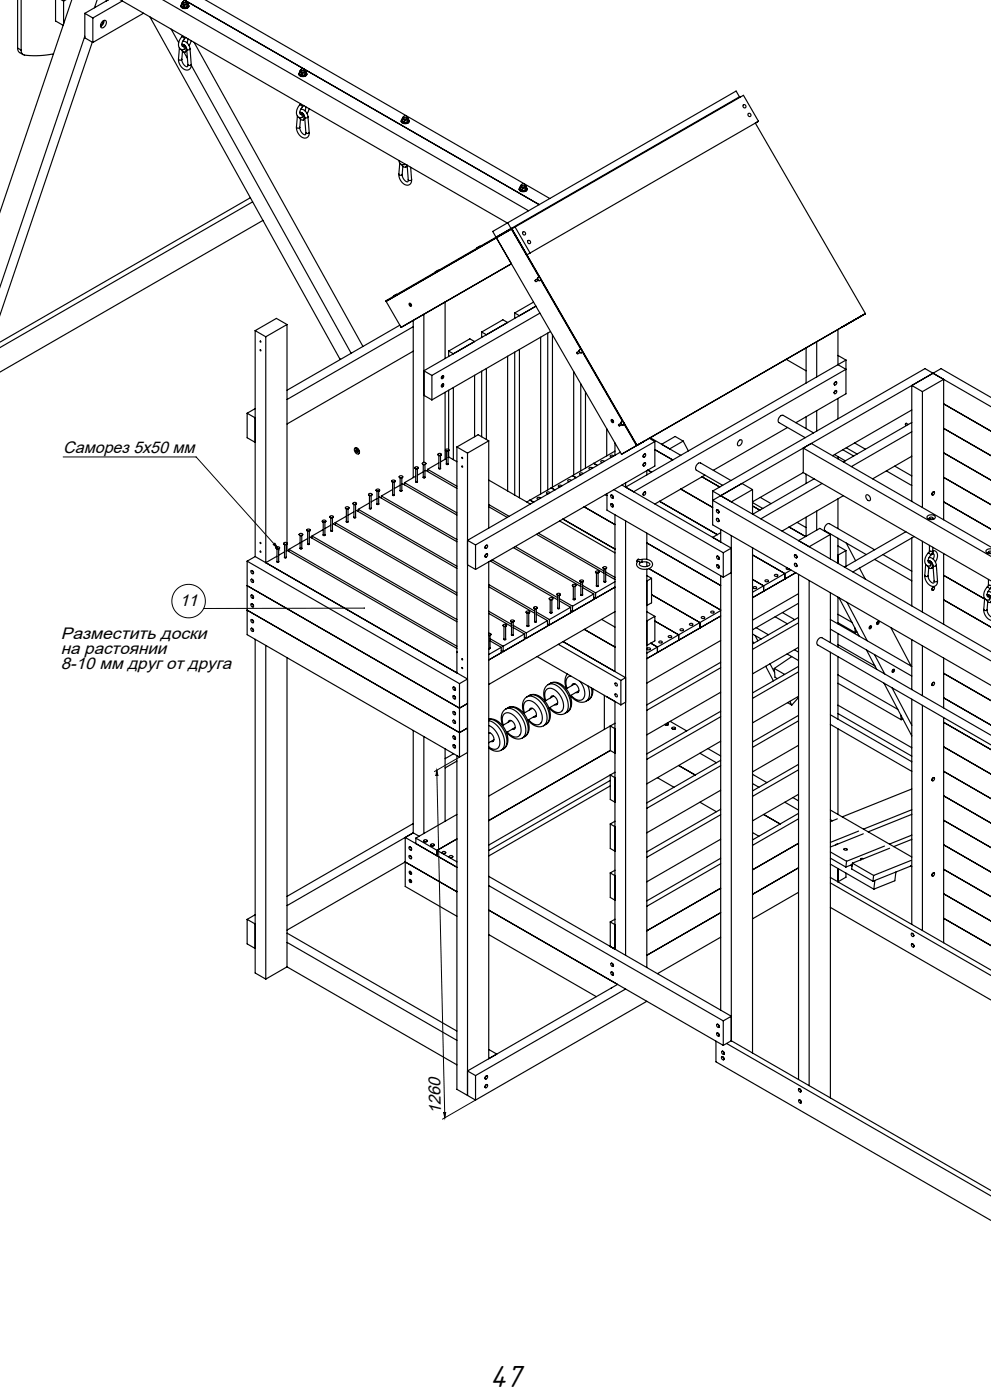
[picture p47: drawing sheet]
<svg xmlns="http://www.w3.org/2000/svg" width="297mm" height="420mm" viewBox="0 0 297 420" stroke-linecap="round" stroke-linejoin="round" font-family="sans-serif">
<defs><g id="words">
<text font-size="9.5" x="146.8" y="416.1">47</text>
<text font-size="5.1" x="132.2" y="334.2" transform="rotate(-91 132.2 334.2)">1260</text>
<g font-size="5">
<text x="19" y="136">Саморез 5х50 мм</text>
<text x="53.9" y="181.9">11</text>
<text x="18.2" y="191.8">Разместить доски</text>
<text x="18.2" y="196.3">на растоянии</text>
<text x="18.2" y="200.8">8-10 мм друг от друга</text>
</g>
</g></defs>
<g fill="none" stroke="#000" stroke-width=".35">
<path d="M5.3 -.1v14.5M6.3 -.1v15.1M16.7 -.1v6.4l2.2 1.3M18.4 -.1l.7 .4M19.7 0l-.6 .3M21.5 -.1l-21.5 63.8M29.1 0l-.8 2.3M32 0l-.2 .3M32.4 0l-7 4M36.1 0l115.9 66.9M48.8 0l109.6 63.2M55.2 0l106.4 61.4"/>
<path d="M61.5 0l103.3 59.6M5.3 14.4l.3 1.1 1.4 .9M5.3 14.4l1 .6M6.3 15a1.34 1.34 0 0 0 1.1 1.5 27.6 27.6 0 0 0 8.6-.3M19.1 .3v6.9M25.4 10.9l-25.4 75.3M25.4 4l2.4 1.4M25.4 4v7.4l2.4 1.3M27.7 12.7l-27.7 81.9M27.8 5.4v7.3M30.6 6.5a.71 .71 0 0 1 1.1-.3 .71 .71 0 0 1 .1 1.1l-.5 .7a.68 .68 0 0 1-1 .3 .68 .68 0 0 1-.1-1.1zM30.8 6.4l-.1 .7-.5 .3"/>
<path d="M31.2 6.1l-.2 1-.9 .8M36.7 .3l-8.9 5.1M43 4l-15.2 8.7M44.9 5.1l57.2 102.7M51.3 8.7l2.3 4.1M53.5 17.7a2.99 2.99 0 0 0 2.9 3.3 1.48 1.48 0 0 0 .9-1.7M53.5 17.7l.5 .4 .5-.3M53.8 14.4l-.3 3.3M54.2 1.7a1.27 1.27 0 0 0 1.2 .9 1.27 1.27 0 0 0 1.2-.9M54.2 14.8l.3 .4a.71 .71 0 0 0 1.1 .4 .71 .71 0 0 0 .1-1.2l-.5-.7-.7-.4a1.4 1.4 0 0 1 1.2 .8 1.4 1.4 0 0 1-.2 1.5M54.5 17.8a1.87 1.87 0 0 0 1.7 2.1l.1-.5M54.5 1.3a.64 .64 0 0 0-.2 .8 .64 .64 0 0 0 .8 .3h.6a.64 .64 0 0 0 .8-.3 .64 .64 0 0 0-.2-.8"/>
<path d="M54.5 1.1v.7l.7 .4M54.5 1.1l.3 .2M54.5 11l.5 .2 .3 .5M54.5 11a2.51 2.51 0 0 0-.3 3.8 .58 .58 0 0 0 1-.2 .58 .58 0 0 0-.6-.8v-.9l.7-1.2M54.6 .8l.2 .5M54.6 .8l-.1 .3M54.7 15.4l-.2 2.4M54.7 10.7l-.2 .3M54.7 .6h.2l-.3 .2zM54.8 12.4a2.42 2.42 0 0 1 2.2 2.3M54.8 1.3l.8 .1M54.8 1.3l.4 .2"/>
<path d="M54.9 .5v.5l.4 .2 .6-.2v-.5M54.9 13.3l.7 .5 .4 .9M55 .3l.5-.1a.35 .35 0 0 1 .4 .4 .35 .35 0 0 1-.6 .2l-.4-.2zM55.1 15.6l1.1 1.9M55.2 1.5v.7M55.6 1.4l-.4 .1M55.7 11.3l-.4 .4M55.9 .6h.1M55.9 15.1h.1M56 14.7l.3 4.7M56 .6l.2 .5M56 .6l.3 .3"/>
<path d="M56 15.1h-.1M56.1 2l-.9 .2M56.1 1.4h-.5M56.1 1.4v.6M56.2 1.1l-.6 .3M56.2 1.1l-.1 .3M56.3 .9l-.2 1.1M56.3 .9l-.1 .2M56.3 11.6l-.3 1.2M57 14.7l.3 4.6M57 14.7l-.6 .3-.4-.3M57.3 12.2l-.6 1.5"/>
<path d="M57.3 19.3l-.4 .3-.6-.2M57.3 19.6l47.9 86.4M58.2 12.7l50.6 91.2M88.8 38.1a2.99 2.99 0 0 0 3 3.3 1.48 1.48 0 0 0 .9-1.7M88.8 38.1l.5 .4 .5-.3M89.1 34.8l-.3 3.3M89.6 22.1a1.27 1.27 0 0 0 1.2 .9 1.27 1.27 0 0 0 1.2-.9M89.8 33.8a1.49 1.49 0 0 1 1 2.2l-.7-.1-.5-.7M89.8 33.7a1.4 1.4 0 0 1 1.3 .8 1.4 1.4 0 0 1-.2 1.5M89.8 38.2a1.87 1.87 0 0 0 1.8 2.1l.1-.5M89.9 21.7a.64 .64 0 0 0-.2 .8 .64 .64 0 0 0 .7 .3h.7a.64 .64 0 0 0 .8-.3 .64 .64 0 0 0-.3-.8M89.9 21.6v.6l.6 .4"/>
<path d="M89.9 21.6l.3 .1M89.9 31.4l.4 .2 .3 .5M89.9 31.4a2.51 2.51 0 0 0-.3 3.8 .58 .58 0 0 0 1-.2 .58 .58 0 0 0-.7-.8v-.9l.7-1.2M90 21.2l.2 .5M90 21.2l-.1 .4M90 35.8l-.2 2.4M90.1 31.1l-.2 .3M90.1 21h.2l-.3 .2zM90.1 32.8a2.42 2.42 0 0 1 2.2 2.3M90.2 21.7l.8 .1M90.2 21.7l.3 .2M90.3 20.9v.6l.4 .1 .5-.2 .1-.5"/>
<path d="M90.3 33.8l.6 .4 .4 1M90.3 20.7l.5-.1a.35 .35 0 0 1 .4 .5 .35 .35 0 0 1-.6 .1l-.3-.2zM90.5 21.9v.7M91 31.7h.1M91 31.6l-.4 .5M91 21.8l-.5 .1M91.3 21h.1M91.3 35.5h.1M91.3 35.2l.4 4.6M91.3 21l.2 .5M91.3 21l.3 .3M91.4 22.4l-.9 .2"/>
<path d="M91.4 21.8h-.4M91.4 21.8v.6M91.5 21.5l-.5 .3M91.5 21.5l-.1 .3M91.6 21.3l-.2 1.1M91.6 21.3l-.1 .2M91.7 32l-.3 1.2M92.3 35.1l.4 4.6M92.3 35.1l-.5 .3-.5-.2M92.6 32.6l-.6 1.5M92.7 39.7l-.5 .3-.5-.2M120.2 36.3a1.27 1.27 0 0 0 1.2 .8 1.27 1.27 0 0 0 1.2-.8"/>
<path d="M120.6 35.8a.64 .64 0 0 0-.3 .8 .64 .64 0 0 0 .8 .3h.7a.64 .64 0 0 0 .7-.3 .64 .64 0 0 0-.2-.8M120.6 35.7v.6l.6 .4M120.6 35.7l.3 .1M120.7 35.4l.2 .4M120.7 35.4l-.1 .3M120.8 35.2l.1-.1-.2 .3zM120.9 35.8l.8 .1M120.9 35.8l.3 .3M120.9 35l.1 .6 .4 .2 .5-.2v-.6M121 34.9l.5-.2a.35 .35 0 0 1 .4 .5 .35 .35 0 0 1-.6 .1l-.3-.2zM121.2 36.1v.6M121.7 35.9l-.5 .2"/>
<path d="M121.9 35.1l.1 .1M122 35.2l.2 .4M122 35.2l.3 .2M122.1 36.6l-.9 .1M122.1 35.9h-.4M122.1 35.9v.7M122.2 35.6l-.5 .3M122.2 35.6l-.1 .3M122.3 35.4l-.2 1.2M122.3 35.4l-.1 .2M221.6 29.1l-1-1.8-68.4 39.5M221.8 29.2l-.1-.2-68.4 39.5"/>
<path d="M227.3 36.4l-.9 .5 33 57.2M227.3 36.4l-4.5-7.8-68.4 39.5M227.3 36.4l-68.4 39.5M75 59.3l-75 43.4M119.5 52.2a2.99 2.99 0 0 0 3 3.3 1.48 1.48 0 0 0 .9-1.6M119.5 52.2l.5 .4 .5-.3M119.5 48.1a1.1 1.1 0 0 0 .6 1.1 1.1 1.1 0 0 0 1.2 0M119.8 48.9l-.3 3.3M120.3 49.3l.3 .4a.65 .65 0 0 0 .7 .5 .65 .65 0 0 0 .5-.7M120.5 52.3a1.87 1.87 0 0 0 1.8 2.2l.1-.6M120.7 49.9l-.2 2.4M122 49.5l-.4 .6"/>
<path d="M122 49.7l.4 4.2M123.1 50.2l.3 3.7M123.4 53.9l-.5 .3-.5-.3M155.6 56.7a1.27 1.27 0 0 0 1.2 .8 1.27 1.27 0 0 0 1.2-.8M155.9 56.2a.64 .64 0 0 0-.2 .8 .64 .64 0 0 0 .8 .3h.6a.64 .64 0 0 0 .8-.3 .64 .64 0 0 0-.2-.8M155.9 56.1v.6l.7 .4M155.9 56.1l.3 .1M156 55.8l.2 .4M156 55.8l-.1 .3M156.1 55.6l.2-.1-.3 .3zM156.2 56.2l.8 .1M156.2 56.2l.4 .3"/>
<path d="M156.3 55.4v.6l.4 .2 .6-.2v-.6M156.4 55.3l.5-.1a.35 .35 0 0 1 .4 .4 .35 .35 0 0 1-.6 .1l-.3-.1zM156.6 56.5v.6M157 56.3l-.4 .2M157.3 55.5l.1 .1M157.4 55.6l.2 .4M157.4 55.6l.3 .2M157.5 57l-.9 .1M157.5 56.3h-.5M157.5 56.3v.7M157.6 56l-.6 .3M157.6 56l-.1 .3"/>
<path d="M157.7 55.8l-.2 1.2M157.7 55.8l-.1 .2M75.7 60.6l-75.7 43.7M78.8 66.1l-78.8 45.5M143.9 73.9l-.9 .5M152.2 66.8l9.4 16.4M152.2 66.8l-4.5 2.6 1 1.8M153.3 68.5l-37.6 21.7 4.5 8M153.3 68.7l-37.6 21.7M153.3 68.5l8.5 14.8M153.3 68.7l-4.5 2.6 37.5 65M153.3 79.1l-33.1 19.1"/>
<path d="M153.4 68.6l37.5 65 68.5-39.5M154.4 68.1l-1.1 .6M154.4 68.1l4.5 7.8M158.9 75.9l-1 .6M76.5 99.2l3.2 1.8M76.5 99.2v67.8M86 97.4v65.5M86 97.4l-6.3 3.6M86 97.4l-3.2-1.9-6.3 3.7M118.9 88.4l-.9 .5M119.8 97.6l-33.8 19.5M122.6 96.8l-2.4 1.4"/>
<path d="M122.7 91l.6 .4a.35 .35 0 0 1-.2 .5 .35 .35 0 0 1-.4-.4zM123.8 98l-37.8 21.9M123.8 96.1v47.2M127 94.3v44.4M131.4 81.1l-.9 .6M133.4 90.6v17M144.4 99.6l6.3-3.7 1.4 .9-6.3 3.6zM144.4 99.6v1.6M154.3 93.9l1.4 .8 4.9-2.8-33.6 19.3 2.4 1.4M154.3 93.9v1.6M159.9 90.6l-5.6 3.3M161.1 83.7l-.7 .4v.3l.2 .1 .7-.4"/>
<path d="M161.3 83.2l-.2 .4 .1 .4 .6 .1M161.8 93.9l-32.4 18.7M162 83.9l12.1 20.9M162 83.7l12.3 21.3M164.2 99.9v47.1M165 99.4l-35.6 20.6M251.1 98.8v10.6M252.3 98.2h.1M254.7 96.8l-2.4 1.4M256.8 95.6h.1M259.2 94.2l-6.9 4M259.2 94.2h.1"/>
<path d="M259.2 94.2l-2.4 1.4M259.4 94.1h-.1M79.7 101v67.8l3.3-1.9M123.8 105.4l-37.8 21.8M127 118.6l2.4 1.4M129.4 112.6v7.4M132.5 115.2a.32 .32 0 0 1 .5 .1 .32 .32 0 0 1-.1 .5 .38 .38 0 0 1-.7 .2 .38 .38 0 0 1 .2-.7zM132.5 112.8a.32 .32 0 0 1 .5 0 .32 .32 0 0 1-.1 .5 .38 .38 0 0 1-.7 .2 .38 .38 0 0 1 .2-.6zM133.4 117.7v20.1M134.5 105.3l1.4 .8M134.5 105.3v1.7M134.5 117.1v17.7"/>
<path d="M135.9 116.3v21.6M142.2 102.5l-1.4-.9-6.3 3.7M142.2 112.6v18.4M144.4 111.4v19.6M145.8 110.5v21.3M152.1 106.9v40.4M154.3 105.7v42.8M155.7 104.8v44.5M162 101.2v47M165.6 100.4v45.8M171.9 111.5v31M173.6 105.3l-.7 .4v.3l.2 .1 .7-.3"/>
<path d="M173.8 104.9l-.2 .3 .1 .4 .6 .2M174.1 115.1v26.2M174.5 105.5l12.1 21M174.5 105.3l12.3 21.3M175.5 117.6v22.8M235.6 107.8l6 3.4M241.6 104.4v10.5M244.8 102.5v10.6M250.3 114.7a.34 .34 0 0 1 .5 0 .34 .34 0 0 1-.1 .5 .35 .35 0 0 1-.6 .3 .35 .35 0 0 1 .1-.6zM250.3 117.3a.32 .32 0 0 1 .5 0 .32 .32 0 0 1-.1 .5 .38 .38 0 0 1-.7 .2 .38 .38 0 0 1 .2-.6zM250.7 117.2l-.6 .3 .1 .6M250.7 114.6l-.6 .2-.1 .5 .2 .2"/>
<path d="M251.1 109.4l-63.6 36.7v-1.2M251.1 119.5v6.1M251.1 106.6l2.4 1.4M251.1 109.4l2.4 1.4-63.6 36.7M253.5 108v10.1l-15 8.7M253.5 108l-2.4 1.4M273.3 115.6l8.7-5 15.1 8.7M273.3 115.6v34.8M273.3 115.6l3.1 1.9M276.4 117.5v34.8M276.4 117.5l6.4-3.7v42.1M279.6 112l-63.6 36.7"/>
<path d="M74.1 124l2.4 1.4M74.1 124v7.3l2.4 1.4M76.5 122.6l-2.4 1.4M106.4 134.5a1.07 1.07 0 0 1 1 .5 1.07 1.07 0 0 1-.1 1.2l-.9-.6-.2-.7zM106.4 134.4a1.04 1.04 0 0 1 1.1 .5 1.04 1.04 0 0 1-.1 1.3M106.7 135h.2a.36 .36 0 0 1 .4 .4 .36 .36 0 0 1-.6 .3 .36 .36 0 0 1-.1-.6zM106.8 134.9l.4 .7M126.6 139l.5 .4 .5-.4M126.6 138.9l.2-.2a.44 .44 0 0 1 .7 0 .44 .44 0 0 1 0 .6 .44 .44 0 0 1-.7 0zM126.9 139.4v3.8l.2 .1 .3-.1v-3.8M131.2 136.3l.6 .4 .5-.4M131.3 136.2l.2-.1a.44 .44 0 0 1 .7-.1 .44 .44 0 0 1 0 .6 .44 .44 0 0 1-.7 0z"/>
<path d="M131.5 136.7v3.8l.3 .1 .2-.1v-3.8M131.5 138.9l-3.3 1.9M133.5 135l.5 .4 .6-.4M133.6 134.9l.2-.2a.44 .44 0 0 1 .6 0 .44 .44 0 0 1 0 .6 .44 .44 0 0 1-.6 0zM133.8 135.4v3.8l.2 .1 .3-.1v-3.8M133.8 139.1l.2 .3 .3-.3M133.8 137.6l-1.8 1M134.3 137.3l.2-.2 2.4 1.4M134.5 135.3v1.9M136.9 134.1v67.8M136.9 134.1l3.2 1.8M140.1 135.9v192.7"/>
<path d="M146.5 132.3l-3.2-1.9-6.4 3.7M146.5 132.3l-6.4 3.6M146.5 132.3v26.1M177.9 139l1.1 .6M181.1 138.4l-.5-.2a.34 .34 0 0 0-.6 .2 .34 .34 0 0 0 .5 .4M181.8 128.6v8.2M183.2 125.9l.6 .3a.35 .35 0 0 1-.1 .6 .35 .35 0 0 1-.5-.4zM183.3 126.1l.4 .1v.4l-.3-.1zM183.9 136.8l-.5-.3a.34 .34 0 0 0-.5 .3 .34 .34 0 0 0 .4 .3M184.3 135.3l-25.4 14.7M184.3 132.9v3.7M185.9 135.7l-45.8 26.4 2.4 1.4"/>
<path d="M186.1 127l-.7 .4v.3l.2 .1 .7-.4M186.3 126.5l-.2 .4 .1 .4 .6 .1M187 127.2l3.8 6.5 2.4-1.4M188.7 134.9l-2.4 1.4M193 139a.32 .32 0 0 1 .5 0 .32 .32 0 0 1-.1 .5 .38 .38 0 0 1-.4 .3 .38 .38 0 0 1-.3-.3 .38 .38 0 0 1 .3-.4zM193 136.4a.32 .32 0 0 1 .5 0 .32 .32 0 0 1-.1 .5 .38 .38 0 0 1-.4 .3 .38 .38 0 0 1-.3-.3 .38 .38 0 0 1 .3-.5zM193.2 132.3h.1M193.2 132.3l-6.9 4M193.4 138.9l-.6 .2 .1 .7M193.4 136.3l-.6 .2 .1 .7M194.6 131.5l1.7 1M194.9 131.3l9.1 5.3"/>
<path d="M196.3 134.9l5.3 3.1M196.3 132.5l-53.8 31M196.3 132.5v7.3l-53.8 31M204.7 132.3l1.6 3M204.7 132.3l-4 2.4M204.7 132.3l-2.4-1.4-4 2.4M221.4 132.2a.56 .56 0 0 1 .9-.2 .56 .56 0 0 1 0 .9l-.3 .5a.59 .59 0 0 1-.9 .2 .59 .59 0 0 1 0-.9zM236 128.3l-22.2 12.8M241.6 125v3.6M243.1 133l54 31.2M243.8 129.9l-9.1-5.3a1.44 1.44 0 0 0-1.2 2.2l7.8 4.5M244.8 123.2v6.1"/>
<path d="M250.1 136.4l3.2 1.9M251.1 137v.7M252.6 134.9l3.2 1.9M253.6 134.3l3.3 1.9M256.1 132.9l3.3 1.9M268.1 139.8l5.2 3M272.2 127.3l-.7-.3-.2 .4 .4 .2M273.3 123l-23.8 13.7M273.3 136.9l-11.8 6.8M273.3 129.5l-18.1 10.5M273.3 126.8l-20.5 11.8M282.8 135.9l14.3 8.2"/>
<path d="M282.8 121.2l14.3 8.2M282.8 128.5l14.3 8.2M297.1 122l-19.9-11.4-63.6 36.7M91.9 159l.6 .4 .5-.4M92 158.9l.2-.1a.44 .44 0 0 1 .6-.1 .44 .44 0 0 1 0 .6 .44 .44 0 0 1-.6 0zM92.2 159.4v3.8l.3 .1 .2-.1v-3.8M96.6 156.3l.5 .4 .5-.4M96.7 156.2l.2-.1a.44 .44 0 0 1 .6-.1 .44 .44 0 0 1 0 .6 .44 .44 0 0 1-.6 0zM96.9 156.7v3.8l.2 .1 .3-.1v-3.8M96.9 158.9l-3.4 1.9M98.9 155l.5 .4 .5-.4M98.9 154.9l.2-.2a.44 .44 0 0 1 .7 0 .44 .44 0 0 1 0 .6 .44 .44 0 0 1-.7 0z"/>
<path d="M99.1 155.4v3.8l.3 .1 .2-.1v-3.8M99.1 159.1l.3 .3 .2-.3M99.1 157.6l-1.7 1M99.6 157.3l.3-.2 37 21.4M100.4 156.8v.7M100.4 156.8l36.5 21.1M103.5 152.3l.5 .4 .6-.4M103.6 152.2l.2-.1a.44 .44 0 0 1 .6-.1 .44 .44 0 0 1 0 .6 .44 .44 0 0 1-.6 0zM103.8 152.7v3.8l.2 .1 .3-.1v-3.8M103.8 156.4l.2 .3 .3-.3M103.8 154.9l-3.4 1.9M105.8 151l.5 .4 .5-.4"/>
<path d="M105.9 150.9l.1-.2a.44 .44 0 0 1 .7 0 .44 .44 0 0 1 0 .6 .44 .44 0 0 1-.7 0zM106.1 151.4v3.8l.2 .1 .3-.1v-3.8M106.1 155.1l.2 .3 .3-.3M106.1 153.6l-1.8 1M106.6 153.3l.2-.2 30.1 17.4M107.4 152.8v.7M107.4 152.8l29.5 17.1M110.5 148.3l.5 .4 .5-.4M110.5 148.2l.2-.1a.44 .44 0 0 1 .7-.1 .44 .44 0 0 1 0 .6 .44 .44 0 0 1-.7 0zM110.7 148.7v3.8l.3 .1 .2-.1v-3.8M110.7 152.4l.3 .3 .2-.3M110.7 150.9l-3.3 1.9"/>
<path d="M112.7 147l.5 .4 .6-.4M112.8 146.9l.2-.2a.44 .44 0 0 1 .6 0 .44 .44 0 0 1 0 .6 .44 .44 0 0 1-.6 0zM113 147.4v3.8l.2 .1 .3-.1v-3.8M113 151.1l.2 .3 .3-.3M113 149.6l-1.8 1M113.5 149.3l.2-.2 23.2 13.4M114.3 148.8l22.6 13.1M114.3 148.8v.7M117.4 144.3l.5 .4 .5-.4M117.5 144.2l.1-.1a.44 .44 0 0 1 .7-.1 .44 .44 0 0 1 0 .6 .44 .44 0 0 1-.7 0zM117.7 144.7v3.8l.2 .1 .3-.1v-3.8M117.7 148.4l.2 .3 .3-.3"/>
<path d="M117.7 146.9l-3.4 1.9M119.6 143l.6 .4 .5-.4M119.7 142.9l.2-.2a.44 .44 0 0 1 .7 0 .44 .44 0 0 1 0 .6 .44 .44 0 0 1-.7 0zM119.9 143.4v3.8l.3 .1 .2-.1v-3.8M119.9 147.1l.2 .3 .3-.3M119.9 145.6l-1.7 1M120.4 145.3l.3-.2 16.2 9.4M121.2 144.8v.7M121.2 144.8l15.7 9.1M124.3 140.3l.5 .4 .6-.4M124.4 140.2l.2-.1a.44 .44 0 0 1 .6-.1 .44 .44 0 0 1 0 .6 .44 .44 0 0 1-.6 0zM124.6 144.5h.5"/>
<path d="M124.6 144.4l.2 .3 .3-.3M124.6 142.9l-3.4 1.9M124.6 140.7v3.8M125.1 140.7v3.8M126.9 143.1l.2 .3 .3-.3M126.9 141.6l-1.8 1M127.4 141.3l.2-.2 9.3 5.4M128.2 140.8v.7M128.2 140.8l8.7 5.1M131.5 140.4l.2 .3 .3-.3M146.5 152l5.5 3.2M146.5 151.4l6.1 3.5"/>
<path d="M146.5 144l12.4 7.2M158.9 150l-1 .6M158.9 150l1 .7M161.4 160l19.6 11.3M162 149.5l-.5-.3a.34 .34 0 0 0-.6 .3 .34 .34 0 0 0 .5 .3M164.8 147.8l-.5-.2a.34 .34 0 0 0-.5 .2 .34 .34 0 0 0 .4 .4M165.2 146.4l1.1 .6M167.7 156.3l16.6 9.6M168.4 145.8l-.6-.3a.34 .34 0 0 0-.5 .3 .34 .34 0 0 0 .5 .3M168.7 155.7l15.6 9M171.2 144.2l-.5-.3a.34 .34 0 0 0-.6 .2 .34 .34 0 0 0 .5 .4M171.6 142.7l1.1 .6"/>
<path d="M174.7 142.1l-.5-.3a.34 .34 0 0 0-.5 .3 .34 .34 0 0 0 .4 .4M175.1 152l9.2 5.4M177.5 140.5l-.5-.3a.34 .34 0 0 0-.5 .3 .34 .34 0 0 0 .5 .3M181.4 148.4l.5 .2M181.9 148.1v4.9l34.9 20.2M183.1 151.2l.4 .1a.44 .44 0 0 1 .4 .5 .44 .44 0 0 1-.6 .3 .44 .44 0 0 1-.3-.6zM183.1 148.6h.4a.44 .44 0 0 1 .4 .6 .44 .44 0 0 1-.6 .3 .44 .44 0 0 1-.3-.6zM183.1 151.2l.6 .2v.7M183.1 148.5l.6 .3v.7M184 146.9l32.8 18.9M184.3 154.4v47.1M186.4 145.5l32.8 18.9-2.4 1.4"/>
<path d="M187.5 156.3v130.3M193 147.8a.32 .32 0 0 1 .5 0 .32 .32 0 0 1-.1 .4 .38 .38 0 0 1-.3 .4 .38 .38 0 0 1-.4-.3 .38 .38 0 0 1 .3-.5zM193.4 147.6h-.2l-.4 .3 .1 .7M193.9 141.2v1.3M193.9 159.9v7.9M194.2 141l1.1 .7M197.7 150.4l17.3 10M204 146.7l9.6 5.5M210.4 143l5.3 3.1M211.3 142.5l-15 8.7M213.6 147.3v10.1l83.5 48.2M213.6 147.3l83.5 48.2"/>
<path d="M214.7 155.6l.5 .1a.44 .44 0 0 1 .3 .5 .44 .44 0 0 1-.5 .3 .44 .44 0 0 1-.3-.6zM214.8 153l.5 .3a.35 .35 0 0 1 0 .6 .35 .35 0 0 1-.5-.4zM214.8 155.6l.6 .2-.1 .7M214.8 153l.3-.1 .3 .3-.1 .7M216 158.8v3.8M216 159.8l-2.4 1.4M219.1 144.2l-9.1-5.3a1.44 1.44 0 0 0-1.3 2.2l7.9 4.5M225.5 150.8l3.1 1.7M225.5 146.9l-3.2-1.9-8.7 5.1 83.5 48.2M225.5 151.8l2.2 1.2M225.5 146.9l-6.3 3.6M225.5 146.9v7.3"/>
<path d="M227.8 149.2l3.3 1.9M236.5 158.1l4.9 2.9M238.9 156.7l2.7 1.6M240.7 141.8l-15.2 8.8M240.7 141.8v-7.4l56.4 32.5M240.7 141.8l56.4 32.5M241.6 142.3v2.7M241.6 155.2v5.7M244 143.7l-18.4 10.6M244.8 153.3v5.7M246.4 145l-18.4 10.7M251.1 149.7v8.9"/>
<path d="M252.8 148.7l-18.4 10.6M259.6 148.5a1.07 1.07 0 0 1 1.1 .6 1.07 1.07 0 0 1-.1 1.1l-.6-.2-.4-.5-.1-.7zM265.6 141.3l7.7 4.4M271.5 159.5l-18.4 10.6M278 154.8a1.42 1.42 0 0 1 2.3 .5 1.46 1.46 0 0 1-2.5-.2zM278.4 155.5h.2l-.3 .2zM278.6 155.4v.4M278.6 155.2l.5-.1a.35 .35 0 0 1 .4 .5 .35 .35 0 0 1-.6 .1l-.3-.2zM279.6 155.4v.4M279.6 155.5h.1M279.6 147.7a.32 .32 0 0 1 .5 0 .32 .32 0 0 1-.1 .5 .38 .38 0 0 1-.4 .3 .38 .38 0 0 1-.4-.3 .38 .38 0 0 1 .3-.4zM279.6 155.5l.2 .2"/>
<path d="M279.6 155.5l.3 .2M280 147.6l-.6 .2v.7M282.8 143.2l14.3 8.2M282.8 150.6l14.3 8.2M74.1 175.7l63.6 36.7 2.4-1.3M74.1 168.4v22l63.6 36.7M74.1 168.4l63.6 36.7M75.2 171.3h.4a.44 .44 0 0 1 .4 .5 .44 .44 0 0 1-.5 .4 .44 .44 0 0 1-.3-.6zM75.2 173.9h.4a.44 .44 0 0 1 .4 .5 .44 .44 0 0 1-.5 .4 .44 .44 0 0 1-.3-.6zM75.2 178.6l.4 .1a.44 .44 0 0 1 .4 .5 .44 .44 0 0 1-.5 .3 .44 .44 0 0 1-.3-.6zM75.3 171.2l.6 .3-.1 .6M75.3 173.8l.6 .3-.1 .6"/>
<path d="M75.3 178.6l.6 .2-.1 .7M76.5 167l63.6 36.7-2.4 1.4M76.5 167l-2.4 1.4M82.7 164.3l.6 .4 .5-.4M82.8 164.2l.2-.1a.44 .44 0 0 1 .6-.1 .44 .44 0 0 1 0 .6 .44 .44 0 0 1-.6 0zM83 164.7v3.8l.3 .1 .2-.1v-3.8M83 168.4l.2 .3 .3-.3M85 163l.5 .4 .5-.4M85.1 162.9l.2-.1a.44 .44 0 0 1 .6-.1 .44 .44 0 0 1 0 .6 .44 .44 0 0 1-.6 0zM85.3 163.4v3.8l.2 .1 .3-.1v-3.8M85.3 167.1l.2 .3 .3-.3M85.3 165.6l-1.8 1"/>
<path d="M86 163.2v1.9M86 165.1l50.9 29.4M86 165.1l-.2 .2M86.6 164.8v.7M86.6 164.8l50.3 29.1M89.7 160.3l.5 .4 .5-.4M89.7 160.2l.2-.1a.44 .44 0 0 1 .7-.1 .44 .44 0 0 1 0 .6 .44 .44 0 0 1-.7 0zM89.9 160.7v3.8l.3 .1 .2-.1v-3.8M89.9 164.4l.3 .3 .2-.3M89.9 162.9l-3.3 1.9M92.2 163.1l.2 .3 .3-.3M92.2 161.6l-1.8 1"/>
<path d="M92.7 161.3l.2-.2 44 25.4M93.5 160.8v.7M93.5 160.8l43.4 25.1M96.9 160.4l.2 .3 .3-.3M140.1 169.4l2.4 1.4M142.5 163.5v7.3M145.7 166.3a.32 .32 0 0 1 .5 0 .32 .32 0 0 1-.2 .5 .38 .38 0 0 1-.3 .4 .38 .38 0 0 1-.4-.4 .38 .38 0 0 1 .3-.4zM145.7 163.7a.32 .32 0 0 1 .5 0 .32 .32 0 0 1-.2 .5 .38 .38 0 0 1-.3 .3 .38 .38 0 0 1-.4-.3 .38 .38 0 0 1 .3-.4zM146 166.2l-.6 .3 .1 .6M146 163.6l-.6 .3 .1 .6M146.5 168.6v149M146.5 176l13.7 8"/>
<path d="M146.5 175.4l13.7 7.9M146.9 168.3l20.3 11.7M147.5 168l19.7 11.3M153.9 164.3l20.2 11.7M154.4 164l19.7 11.3M160.8 160.3l20.2 11.7M164.6 179.6l.5 .4 .6-.4M164.7 179.4l.2-.1a.44 .44 0 0 1 .6 0 .44 .44 0 0 1 0 .6 .44 .44 0 0 1-.6-.1zM164.9 179.9v3.9M165.4 179.9v3.9M166.9 178.3l.5 .4 .5-.4M167 178.1l.1-.1a.44 .44 0 0 1 .7 0 .44 .44 0 0 1 0 .6 .44 .44 0 0 1-.7-.1z"/>
<path d="M167.2 178.6v3.8l.2 .2 .3-.2v-3.8M167.7 179.6l3.9 2.3M171.5 175.6l.6 .4 .5-.4M171.6 175.4l.2-.1a.44 .44 0 0 1 .7 0 .44 .44 0 0 1 0 .6 .44 .44 0 0 1-.7-.1zM171.8 175.9v3.9l.3 .1 .2-.1v-3.9M171.8 179.7l.2 .3 .3-.3M173.8 174.3l.5 .4 .6-.4M173.9 174.1l.2-.1a.44 .44 0 0 1 .6 0 .44 .44 0 0 1 0 .6 .44 .44 0 0 1-.6-.1zM174.1 174.6v3.8l.2 .2 .3-.2v-3.8M174.1 178.4l.2 .3 .3-.3M174.6 176.3l3.3 1.9M174.6 175.6l3.9 2.3"/>
<path d="M177.9 178.2l-6.3 3.7M177.9 178.2v1.6l-6.3 3.7M177.9 179.2l.6 .3M178.5 171.6l.5 .4 .5-.4M178.5 179.5l5.8-3.3-37.8 21.8M178.5 177.9v1.6M178.5 171.4l.2-.1a.44 .44 0 0 1 .7 0 .44 .44 0 0 1 0 .6 .44 .44 0 0 1-.7-.1zM178.8 171.9v3.9l.2 .1 .3-.1v-3.9M178.8 175.7l.2 .3 .3-.3M180.7 170.3l.6 .4 .5-.4M180.8 170.1l.2-.1a.44 .44 0 0 1 .6 0 .44 .44 0 0 1 0 .6 .44 .44 0 0 1-.6-.1zM181 170.6v3.8l.3 .2 .2-.2v-3.8"/>
<path d="M181 174.4l.2 .2 .3-.2M181.5 172.3l2.8 1.6M181.5 171.6l2.8 1.6M184.3 174.5l-5.8 3.4M192.2 167.9l.2 .7M192.2 167.9a2.48 2.48 0 0 1 3.4 1.5 2.7 2.7 0 0 1-4 1 1.08 1.08 0 0 1-.8-1 1.08 1.08 0 0 1 .7-1l.3 .3a.74 .74 0 0 0-.1 .9 .74 .74 0 0 0 .8 .3 1.55 1.55 0 0 0 2.2-.7l-.9-.6h-1.4M192.2 167.9h-.3a.51 .51 0 0 0-.7-.1 .51 .51 0 0 0-.1 .7M192.4 168.6l-.6 .1M193.9 162.9l22.1 12.8M193.9 172.7l1.4 .8M193.9 168.6v1.3M193.9 170.7v119.6"/>
<path d="M194.5 170.6l21.5 12.4M195.3 178.4l14.5 8.4v1.6M195.3 173.5l-1.4 .8M195.3 173.5v7.3l-1.4 .9M214.8 166.9l.4 .1a.44 .44 0 0 1 .4 .5 .44 .44 0 0 1-.6 .3 .44 .44 0 0 1-.2-.6zM214.8 169.5l.4 .1a.44 .44 0 0 1 .4 .5 .44 .44 0 0 1-.6 .3 .44 .44 0 0 1-.2-.6zM214.9 166.9l.6 .2-.1 .7M214.9 169.5l.6 .2-.1 .7M216 172.7v130.3M216.8 165.8v7.4M219.2 160.7v151.5M219.2 171.8l-2.4 1.4"/>
<path d="M225.5 166.5l9.7 5.6M225.5 164.3v151.6M225.6 164.4h-.1M225.8 176.1l.2-.1a.44 .44 0 0 1 .6 0 .44 .44 0 0 1 0 .6 .44 .44 0 0 1-.6-.1zM229.3 174.1l.2-.1a.44 .44 0 0 1 .7-.1 .44 .44 0 0 1 0 .7 .44 .44 0 0 1-.7-.1zM232.1 172.5l.2-.2a.44 .44 0 0 1 .7 0 .44 .44 0 0 1 0 .6 .44 .44 0 0 1-.7 0zM235.2 172.1v1.6M235.2 172.1l-9.7 5.6M235.9 170.3a.32 .32 0 0 0-.2 .5 .32 .32 0 0 0 .4 .1l.5-.2M237.1 171l-1.9 1.1M238.1 166.5h.4a.44 .44 0 0 1 .4 .6 .44 .44 0 0 1-.6 .3 .44 .44 0 0 1-.2-.6zM238.1 169.1l.4 .1a.44 .44 0 0 1 .4 .5 .44 .44 0 0 1-.6 .3 .44 .44 0 0 1-.2-.6z"/>
<path d="M238.2 166.4l.6 .3-.1 .7M238.2 169.1l.6 .2-.1 .7M238.5 171.8l-13 7.5 3.4-1.9v-1.7l-3.4-1.9M239.3 178.1l-13.8 8M239.3 172.3v151.6M242.5 174.1v151.6M248.9 160.3l-3.2-1.8-6.4 3.7M248.9 160.3l-6.4 3.7M248.9 160.3v7.4M248.9 177.8v15M251.1 161.5v7.5M251.1 179.1v8.1"/>
<path d="M251.1 163.8l2.4 1.4M251.4 179.3l6.1 11.5M253.5 165.2v4.7M253.5 165.2l-2.4 1.4M253.6 162.9l2.8 5.3M257.6 170.4l1.7 3.3M262.1 164.9l-13.5-7.8a1.44 1.44 0 0 0-1.3 2.2l12.3 7.1M262.1 167.8l11.2 6.4M264.6 166.4l8.7 5M273.3 161.4v20.4M274 161l-18.4 10.6M276.4 162.4v21.2"/>
<path d="M277.2 172.6a2.99 2.99 0 0 0 2.9 3.3 1.48 1.48 0 0 0 .9-1.7M277.2 172.6l.4 .4 .5-.3M277.4 169.3l-.2 3.3M278.1 168.3a1.49 1.49 0 0 1 1 2.2l-.6-.1-.6-.7M278.1 168.2a1.4 1.4 0 0 1 1.3 .8 1.4 1.4 0 0 1-.2 1.5M278.1 172.7a1.87 1.87 0 0 0 1.8 2.1l.1-.5M278.2 165.9l.4 .2 .3 .5M278.2 165.9a2.51 2.51 0 0 0-.3 3.8 .58 .58 0 0 0 1-.2 .58 .58 0 0 0-.7-.8v-.9l.7-1.2M278.3 170.3l-.2 2.4M278.4 167.3a2.42 2.42 0 0 1 2.2 2.3M278.6 165.1l-.4 .8M278.6 165.1l.5 .3 .5-.3"/>
<path d="M278.6 163.6v1.5M278.6 168.3l.6 .4 .4 1M279.5 166.2h.3l.2 .4-.3 1.1M279.5 165.4l.1 .2a.36 .36 0 0 1 .1 .4 .36 .36 0 0 1-.4 .2M279.6 165.2a1.59 1.59 0 0 1 1.2 2.5l-.5 .9M279.6 165.1l-.2 .9-.5 .6M279.6 164.2v.9M279.6 170h.1M279.6 176.3a.32 .32 0 0 1 .5 0 .32 .32 0 0 1-.1 .5 .38 .38 0 0 1-.4 .3 .38 .38 0 0 1-.4-.3 .38 .38 0 0 1 .3-.4zM279.6 169.7l.4 4.6M280 176.2l-.6 .2v.7M280.6 169.6l.4 4.6"/>
<path d="M280.6 169.6l-.5 .3-.5-.2M281 174.2l-.5 .3-.5-.2M282.8 172.6l12.3 7.1M282.8 180l14.3 8.2M282.8 166.1v21.2M295.1 179.5l-.3 3.3M295.6 179.9l.2 .4a.7 .7 0 0 0 1.3 .2M295.8 178.5l.8 .4 .5 .8M295.8 178.4l.6 .1 .7 .8M295.9 176.1l.4 .2 .3 .5M295.9 176.1a2.51 2.51 0 0 0-.3 3.8 .58 .58 0 0 0 .9-.2 .58 .58 0 0 0-.6-.8v-.9l.7-1.2M296.1 177.5l1 .2"/>
<path d="M296.2 175.3l-.3 .8M296.2 165.7l-.2 .2 .2-.2M296.2 175.3l.3 .3h.6M296.2 165.6v.4M296.2 173.8v1.5M296.3 178.5l.8 .6M296.9 176.4h.2M297.1 176.1l-.5 .7M297.1 165.4l-.3-.1a.37 .37 0 0 0-.5 .1 .37 .37 0 0 0 .1 .5 .37 .37 0 0 0 .5 0l.2-.1M297.1 164.7h-.8a.71 .71 0 0 0-.8 .7 .71 .71 0 0 0 .9 .7h.7M74.1 183.1l63.6 36.7 2.4-1.4M75.2 181.2l.4 .1a.44 .44 0 0 1 .4 .5 .44 .44 0 0 1-.5 .3 .44 .44 0 0 1-.3-.6z"/>
<path d="M75.3 185.9l.6 .4a.35 .35 0 0 1-.2 .6 .35 .35 0 0 1-.4-.5zM75.3 188.5l.6 .4a.35 .35 0 0 1-.2 .6 .35 .35 0 0 1-.4-.4zM75.3 185.9l.6 .2 .1 .5-.2 .2M75.3 181.2l.6 .2-.1 .7M75.3 188.5l.6 .2 .1 .5-.2 .2M76.5 191.8v100.1l3.2 1.8M79.7 193.6v100.1M86 197.3v92.8M136.9 195.6v.2M136.9 195.5v.2M146.5 190a.4 .4 0 0 1 .5 0 .4 .4 0 0 1 0 .6 .4 .4 0 0 1-.5 0M146.5 183.4l6.8 3.9"/>
<path d="M146.5 184l6.8 4M146.9 190.6v3.8l-.4 .2M146.9 194.4v.2h-.4M146.9 192.3l3.3 1.9M146.9 191.6l3.9 2.3M147.1 190.3l-.1 .3-.5 .1M150.2 194.2l-3.7 2.2M150.2 194.2v1.6M150.8 187.6l.5 .4 .5-.4M150.8 193.9v1.6l-.6-.3M150.8 187.4l.2-.1a.44 .44 0 0 1 .7 0 .44 .44 0 0 1 0 .6 .44 .44 0 0 1-.7 0zM151 187.9v3.9l.3 .1 .2-.1v-3.9"/>
<path d="M151 191.7l.3 .3 .2-.3M153 186.3l.5 .4 .6-.4M153.1 186.1l.2-.1a.44 .44 0 0 1 .6 0 .44 .44 0 0 1 0 .6 .44 .44 0 0 1-.6-.1zM153.3 186.6v3.8l.2 .2 .3-.2v-3.8M153.3 190.4l.2 .3 .3-.3M153.8 187.6l3.9 2.3M153.8 188.3l3.4 1.9M157.2 190.2l-6.4 3.7M157.2 190.2v1.6M157.7 183.6l.5 .4 .5-.4M157.7 189.9v1.6l-.5-.3M157.8 183.4l.2-.1a.44 .44 0 0 1 .6 0 .44 .44 0 0 1 0 .6 .44 .44 0 0 1-.6 0z"/>
<path d="M158 183.9v3.9l.2 .1 .3-.1v-3.9M158 187.7l.2 .3 .3-.3M160 182.3l.5 .4 .5-.4M160 182.1l.2-.1a.44 .44 0 0 1 .7 0 .44 .44 0 0 1 0 .6 .44 .44 0 0 1-.7-.1zM160.2 186.4h.5M160.2 186.4l.3 .3 .2-.3M160.2 182.6v3.8M160.7 182.6v3.8M160.7 184.3l3.4 1.9M160.7 183.6l3.9 2.3M161 197l25.1 14.5M164.1 186.2l-6.4 3.7"/>
<path d="M164.1 186.2v1.6M164.6 185.9v1.6l-.5-.3M164.9 183.8h.5M164.9 183.7l.2 .3 .3-.3M167.2 182.4l.2 .3 .3-.3M167.3 193.3l18.8 10.8M167.7 180.3l3.3 1.9M168.7 192.5l18.8 10.8-1.4 .8M171 182.2l-6.4 3.7M171 183.2l.6 .3M171 182.2v1.6M171.6 181.9v1.6"/>
<path d="M175.1 188.8l9.2 5.3M180.3 185.8l4 2.3M184.3 183.5l-37.8 21.8M193.9 183.5l2.4 1.4M194 194.5l.2-.1a.44 .44 0 0 1 .6-.1 .44 .44 0 0 1 0 .7 .44 .44 0 0 1-.6-.1zM196.3 186.3l7.1 4.1M196.3 184.9l-2.4 1.4M196.3 184.9v7.4l-2.4 1.3M197.5 192.5l.2-.2a.44 .44 0 0 1 .6 0 .44 .44 0 0 1 0 .6 .44 .44 0 0 1-.6 0zM200.3 190.8l.2-.1a.44 .44 0 0 1 .7-.1 .44 .44 0 0 1 0 .7 .44 .44 0 0 1-.7-.1zM203.4 190.4l-9.5 5.6M203.4 190.4v1.7"/>
<path d="M203.9 188.8l.2-.1a.44 .44 0 0 1 .6-.1 .44 .44 0 0 1 0 .7 .44 .44 0 0 1-.6-.1zM206.7 187.1l.2-.1a.44 .44 0 0 1 .6 0 .44 .44 0 0 1 0 .6 .44 .44 0 0 1-.6 0zM210.2 185.1l.2-.1a.44 .44 0 0 1 .7-.1 .44 .44 0 0 1 0 .7 .44 .44 0 0 1-.7-.1zM213.1 183.5l.1-.1a.44 .44 0 0 1 .7-.1 .44 .44 0 0 1 0 .6 .44 .44 0 0 1-.7 0zM216 183.2l-12.6 7.2M216 184.8l-22.1 12.8 3.1-1.9v-1.6l-2-1.1M216 192.2l-22.1 12.7M216 198.7l-22.1 12.8M225.5 192.4l.4 .6M225.5 190.2l2.6 1.5M226.3 190.6l.8 1.7M226.6 188.3l3.7 2.1"/>
<path d="M229.5 199.9l2.3 4.4M230.8 199.1l1.3 2.7M232.3 185l3.7 2.1M234.5 183.8l3.7 2.1M235.9 196.2l3.4 2M237.3 197l-5.2 3.5M238.1 194.9l1.2 .7M239.3 181l-13.8 7.9M239.3 199.9l-13.8 8M239.3 186.9l-13.8 7.9M239.3 185.2l-13.8 8M239.3 194.2l-13.8 8"/>
<path d="M248.9 188.7l24.4 14.1M248.9 185.9l24.4 14M248.9 195.7v133.7M251.1 190.1v4M251.1 197v18.7M251.1 193.4l11.1 6.4M251.1 184.3l4.2 2.4M251.1 186.8l5.2 3M253.8 180.7l6.1 11.5M256.2 188.4l.1 1.4M256.8 189.5l-.5 .3M259.7 195l3 5.8"/>
<path d="M260.7 187.9a.35 .35 0 0 1 .6 0 .35 .35 0 0 1-.3 .5 .36 .36 0 0 1-.6 .1 .36 .36 0 0 1 .2-.5zM260.8 188h.2l-.3 .5zM262.1 196.4l3.1 5.8M263 186.5a.35 .35 0 0 1 .5 .1 .35 .35 0 0 1-.2 .5 .36 .36 0 0 1-.6 .1 .36 .36 0 0 1 .2-.6zM263 186.7h.3l-.3 .5zM267 188.3l6.1 11.5M273.3 191.9v15M276.4 193.7v15M282.8 197.4v15M294.8 182.8a3.4 3.4 0 0 0 2.3 3.3M294.8 182.8l.5 .4 .5-.3M295.8 182.9l.4 1.2 .9 1"/>
<path d="M296 180.5l-.2 2.4M297.1 180.6l-.2 .1 .2 .1M123.8 219.1v30.7M135.8 216.2h.4a.44 .44 0 0 1 .4 .5 .44 .44 0 0 1-.6 .4 .44 .44 0 0 1-.3-.6zM135.8 206.2h.4a.44 .44 0 0 1 .4 .6 .44 .44 0 0 1-.6 .3 .44 .44 0 0 1-.3-.6zM135.8 208.8l.4 .1a.44 .44 0 0 1 .4 .5 .44 .44 0 0 1-.6 .3 .44 .44 0 0 1-.3-.6zM135.8 213.6h.4a.44 .44 0 0 1 .4 .5 .44 .44 0 0 1-.6 .3 .44 .44 0 0 1-.3-.5zM135.8 216.1l.6 .3-.1 .6M135.8 206.1l.6 .3-.1 .7M135.8 208.8l.6 .2-.1 .7M135.8 213.5l.6 .3-.1 .6M137.7 205.1v22"/>
<path d="M146.5 215.8a5.5 5.5 0 0 1 5.4 4.4 3.6 3.6 0 0 1-1 4.5 3.5 3.5 0 0 0 .6-4.4 6 6 0 0 0-5-4.5zM146.5 219.8a1.8 1.8 0 0 1 1.2 2.7l-.6-.1M146.5 217.6a5.6 5.6 0 0 1 3 6.4 1.9 1.9 0 0 1-3 .1M146.5 216.2a6.9 6.9 0 0 1 4.4 8.1l-.7 .8M146.8 219.8l-.3 .3M150.8 217.5a2.49 2.49 0 0 1 1.1-3.7 5.2 5.2 0 0 1 3.9 6.7 2.11 2.11 0 0 1-3.2-.3l-.6-.6M151.5 212.7a3.7 3.7 0 0 1 4.3 1.8 5.7 5.7 0 0 1 1.1 6.6l-.3 .3M151.6 212.7a3.9 3.9 0 0 0-.9 4.9M151.9 219.7a3.9 3.9 0 0 0 4.7 1.7M152.3 212.3a3.7 3.7 0 0 1 4.2 1.8 5.7 5.7 0 0 1 1.1 6.6l-.3 .3M152.3 212.3l-.7 .4M152.3 212.3a4 4 0 0 1 5 2.1 4.9 4.9 0 0 1 .3 6.3l-.3 .3"/>
<path d="M152.3 216.7a.77 .77 0 0 1 .7-.6 .77 .77 0 0 1 .8 .5l.5 1a.75 .75 0 0 1 .1 .9 .75 .75 0 0 1-.9 .3M153.2 216.2l-2.6 1.5M154.4 218.2l-2.6 1.6M157.2 213.9a2.49 2.49 0 0 1 1.1-3.7 5.2 5.2 0 0 1 3.8 6.7 2.11 2.11 0 0 1-3.2-.4l-.5-.6M157.9 209.1a3.7 3.7 0 0 1 4.2 1.7 5.7 5.7 0 0 1 1.2 6.6l-.4 .3M157.9 209.1a3.9 3.9 0 0 0-.9 4.9M158.2 216a3.9 3.9 0 0 0 4.7 1.7M158.6 208.6a3.7 3.7 0 0 1 4.3 1.8 5.7 5.7 0 0 1 1.1 6.6l-.4 .3M158.6 208.6l-.7 .5M158.6 208.7a4 4 0 0 1 5 2.1 4.9 4.9 0 0 1 .4 6.3l-.4 .2M158.7 213a.77 .77 0 0 1 .7-.6 .77 .77 0 0 1 .7 .5l.6 1a.75 .75 0 0 1 0 .9 .75 .75 0 0 1-.8 .3M159.6 212.5l-2.7 1.5"/>
<path d="M160.8 214.6l-2.7 1.5M163.6 210.2a2.49 2.49 0 0 1 1.1-3.7 5.2 5.2 0 0 1 3.8 6.7 2.11 2.11 0 0 1-3.2-.4l-.5-.5M163.6 217.3l-.7 .4M164.3 205.4a3.7 3.7 0 0 1 4.2 1.7 5.7 5.7 0 0 1 1.2 6.6l-.4 .3M164.3 205.4a3.9 3.9 0 0 0-.9 4.9M164.6 212.4a3.9 3.9 0 0 0 4.7 1.6M165 205a3.7 3.7 0 0 1 4.2 1.7 5.7 5.7 0 0 1 1.2 6.6l-.4 .3M165 205l-.7 .4M165 205a4 4 0 0 1 5 2.1 4.9 4.9 0 0 1 .3 6.3l-.3 .2M165 209.3a.77 .77 0 0 1 .7-.6 .77 .77 0 0 1 .8 .6l.6 .9a.75 .75 0 0 1 0 .9 .75 .75 0 0 1-.9 .3M165.9 208.8l-2.6 1.5M167.1 210.9l-2.6 1.5"/>
<path d="M170 213.6l-.7 .4M170 202.2l-.5 .9-.2 .9 .5 2.6M171 208.7a3.9 3.9 0 0 0 4.6 1.7M171.1 202.8h-.1a2.09 2.09 0 0 0-1.3 2.9l.2 .8M171.4 205.7a.77 .77 0 0 1 .7-.6 .77 .77 0 0 1 .8 .5l.5 1a.75 .75 0 0 1 .1 .9 .75 .75 0 0 1-.9 .2M172.3 205.1l-2.6 1.6M173.5 207.2l-2.6 1.5M173.8 204.4a4.7 4.7 0 0 1 .9 5.3 2.62 2.62 0 0 1-3.6-1.1M176.2 205.8a3.8 3.8 0 0 1-.6 4.6M176.4 210l-.8 .4M177.2 206.4l.2 1a2.61 2.61 0 0 1-1 2.6M177.6 206.6l-.1 2-.4 .7-.7 .7"/>
<path d="M181.1 208.6v10.2M181.9 209.1h.1M184.3 218.6l-1.4-.8v7.3M184.3 217l-37.8 21.8M184.3 210.4v74.4M184.4 204.9l.6 .3a.35 .35 0 0 1-.2 .6 .35 .35 0 0 1-.4-.4zM184.4 208.2l.6 .3a.35 .35 0 0 1-.2 .6 .35 .35 0 0 1-.4-.4zM186.1 204.1v7.4M187.5 210.6l-1.4 .9M200 216.9a.36 .36 0 0 1 .3 .5 .36 .36 0 0 1-.6 .1l-.4-.2M200.3 217.2l-.4 .4-.6-.3M200.8 216.4l5 2.9"/>
<path d="M201.4 218.4l.5 .4 .5-.4M201.5 218.3l.2-.1a.44 .44 0 0 1 .6-.1 .44 .44 0 0 1 0 .7 .44 .44 0 0 1-.6-.1zM216 215l-22.1 12.8M216 213.4l-22.1 12.8M216 200.3l-22.1 12.8M216 207.7l-22.1 12.7M232.1 200.5l3.1 1.8M232.1 200.5l.2 2.7 .7 .4M236 210.8l1.3 .7M236.7 210.4l.6 1.1M239.3 209.3l-2 2.2M239.3 208.9l-13.8 8"/>
<path d="M239.3 201.6l-13.8 7.9M239.3 216.2l-13.8 8M239.3 214.6l-13.8 8M248.9 217.3l24.4 14.1M248.9 214.4l24.4 14.1M251.1 218.6v25.7M251.1 211.5l22.2 12.8M251.1 214.1l22.2 12.7M251.1 202.5l18 10.3M251.1 205l19 10.9M264.9 205l8.4 15.8M267.3 206.3l6 11.3"/>
<path d="M267.6 200.9a.35 .35 0 0 1 .5 0 .35 .35 0 0 1-.2 .6 .36 .36 0 0 1-.6 .1 .36 .36 0 0 1 .2-.6zM267.6 201h.3v.2l-.3 .3zM270 214.5l.1 1.4M270.5 215.6l-.4 .3M273.3 209.8v67.5M276.4 211.6v67.6M279.6 204.8a.32 .32 0 0 1 .5 .1 .32 .32 0 0 1-.1 .4 .38 .38 0 0 1-.4 .4 .38 .38 0 0 1-.4-.4 .38 .38 0 0 1 .3-.4zM280 204.7l-.6 .3v.7M282.8 202l14.3 8.2M282.8 209.3l14.3 8.3M282.8 216.7l14.3 8.2M282.8 215.3v67.5"/>
<path d="M127 221v29.1M133.4 224.6v21.8M135.8 220.9l.6 .3a.35 .35 0 0 1-.2 .6 .35 .35 0 0 1-.4-.4zM135.8 223.5l.6 .3a.35 .35 0 0 1-.2 .6 .35 .35 0 0 1-.4-.4zM135.8 220.8l.6 .3 .1 .4-.2 .3M135.8 223.5l.6 .2 .1 .4-.2 .3M136 226.1l-2.6 1.5M136.9 228.3l-3.5 2.1M136.9 226.7v100.1l5.6 3.2M140.1 225.8l-2.4 1.3M146.5 224.4a3.3 3.3 0 0 0 3.7 .7M148 221.9l-1.5 .9"/>
<path d="M150.9 224.7l-.7 .4M157.3 221l-.7 .4M182.9 234.1l-36.4 21.1M182.9 225.1l1.4 .9M182.9 235.8l-36.4 21M182.9 225.1l-36.4 21.1M184.3 231.7l-37.8 21.8M184.3 233.3l-1.4-.8v7.3l1.4 .9M197 233.3l5 2.9M203.4 229.6l4.9 2.9M209.8 226l4.9 2.8M212.2 224.6l3.8 2.2"/>
<path d="M216 222.4l-22.1 12.7M216 237.1l-22.1 12.7M216 229.7l-22.1 12.8M216 228.1l-22.1 12.8M225.5 235.1l1.9 1.1M225.5 232.3l4.3 2.5M237.6 239.3l1.7 1M239.3 238.3l-13.8 8M239.3 230.9l-13.8 8M239.3 229.3l-13.8 8M239.3 223.6l-13.8 8M273.3 236.7l-20.9 8.4"/>
<path d="M279.6 233.4a.32 .32 0 0 1 .5 .1 .32 .32 0 0 1-.1 .4 .38 .38 0 0 1-.4 .4 .38 .38 0 0 1-.4-.4 .38 .38 0 0 1 .3-.4zM280 233.3l-.6 .3v.6M282.8 238.7l14.3 8.3M282.8 224l14.3 8.3M282.8 231.4l14.3 8.2M297.1 220.6l-50.8-29.3a1.44 1.44 0 0 0-1.2 2.2l52 30M122.6 256.8h.4a.44 .44 0 0 1 .4 .5 .44 .44 0 0 1-.6 .4 .44 .44 0 0 1-.2-.6zM122.6 254.1l.4 .1a.44 .44 0 0 1 .4 .5 .44 .44 0 0 1-.6 .3 .44 .44 0 0 1-.2-.6zM122.7 256.7l.6 .3-.1 .6M122.7 254.1l.6 .3-.1 .6M123.8 249.8l-37.8 21.9M123.8 249.8l1.8 1.1"/>
<path d="M123.8 247.1l-37.8 21.8M124.6 251.4l12.3 7.1M124.6 251.4v1.7l12.3 7.1-15.5-9v14.7l15.5 9M127 252.2l.5 .4 .5-.4M127 252.1l.2-.2a.44 .44 0 0 1 .7 0 .44 .44 0 0 1 0 .6 .44 .44 0 0 1-.7 0zM129.1 253.4l.5 .4 .5-.4M129.2 253.3l.2-.1a.44 .44 0 0 1 .6-.1 .44 .44 0 0 1 0 .7 .44 .44 0 0 1-.6-.1zM132.5 255.7l.5 .4 .6-.4M132.6 255.6l.2-.1a.44 .44 0 0 1 .6-.1 .44 .44 0 0 1 0 .7 .44 .44 0 0 1-.6-.1zM134.6 257l.6 .3 .5-.3M134.7 256.8l.2-.1a.44 .44 0 0 1 .6-.1 .44 .44 0 0 1 0 .7 .44 .44 0 0 1-.6-.1zM136.9 251.7l-5.9 3.4v1.6"/>
<path d="M136.9 244.3l-12.3 7.1M182.9 247.2v7.3l1.4 .9M182.9 247.2l1.4 .8M184.3 246.4l-1.4 .8M209.8 240.7l4.9 2.8M216 251.8l-22.1 12.7M216 244.4l-22.1 12.8M216 242.8l-22.1 12.8M216 259.1l-22.1 12.8M216 257.5l-22.1 12.8M225.5 249.8l1.9 1.1M228.9 244.3l4.9 2.9"/>
<path d="M235.2 240.7l4.1 2.3M239.3 253l-13.8 8M239.3 245.6l-13.8 8M239.3 244l-13.8 8M248.9 245.9l.6 .3M248.9 243l24.4 14.1M248.9 259.2l13 7.6M248.9 255.6l4.8 2.8M248.9 257.4l4.6 2.7M251 245.7l-2.1 .8M251 253.2l-.5 .2M252.9 254.8h.1"/>
<path d="M253 254.6h.7a.25 .25 0 0 1 .2 .3 .25 .25 0 0 1-.4 .2l-.5-.2zM253.7 258.4l-.2 1.7M253.9 254.9h.1M254.9 259.6l.5 .2M255.4 259.4l-1.9 .7M255.5 259l6.3 3.6M255.5 259l-.3 1.7 6.4 3.7M257.3 249.3l-8.4 3.4M257.9 257.7l.1 .2M258.7 250.1l-9.8 4M258.8 257.6l-.4-.1a.29 .29 0 0 0-.3 0 .29 .29 0 0 0-.1 .4h.1M265.1 253.8l-11.4 4.6"/>
<path d="M266.6 254.5l-11.1 4.5M272.9 259.8l.4 .2M273 259.8l-11.4 4.6M273 258.1l-11.2 4.5M273.3 242.9l-14.5 5.8M273.3 251.8l-5.4 2.2M273.3 244.3l-13.1 5.3M273.3 250.5l-6.7 2.7M282.8 246.1l14.3 8.2M282.8 253.4l14.3 8.3M74.1 275.8v7.4l2.4 1.3M74.1 275.8l2.4 1.4"/>
<path d="M76.5 274.4l-2.4 1.4M86 279.9l50.9 29.4M122.7 261.5a.45 .45 0 0 1 .6 .2 .45 .45 0 0 1-.3 .6l-.3-.4zM122.7 263.9a.45 .45 0 0 1 .6 .2 .45 .45 0 0 1-.3 .6l-.3-.4zM136.9 267.5l-15.5-8.9-35.4 20.4M146.5 273l70.3 40.6M146.5 262.9l72.7 42-2.4 1.4M146.5 265.7l70.3 40.6M182.9 261.9v7.3l1.4 .9M182.9 276.6v7.3M182.9 261.9l1.4 .8M182.9 276.6l1.4 .8"/>
<path d="M184.3 261.1l-1.4 .8M184.3 275.8l-1.4 .8M216 273.8l-22.1 12.8M216 266.5l-22.1 12.7M239.3 260.3l-13.8 8M239.3 267.7l-13.8 8M248.9 263.2l48.2 27.9M248.9 264.9l48.2 27.8M248.9 272.2l48.2 27.8M251.1 260.5v4l2.4-1.3v-1.3M261.8 262.6l-.2 1.8M262.2 264.1l-.3 2.7"/>
<path d="M268.5 261.6l-.3 2.6-6.3 2.6M279.6 262a.32 .32 0 0 1 .5 0 .32 .32 0 0 1-.1 .5 .38 .38 0 0 1-.4 .3 .38 .38 0 0 1-.4-.3 .38 .38 0 0 1 .3-.4zM280 261.9l-.6 .3v.6M282.8 275.5l14.3 8.2M282.8 268.1l14.3 8.3M282.8 260.8l14.3 8.2M86 290.1l-6.3 3.6M86 282.7l50.9 29.4M86 290.1l50.9 29.4M146.5 280.4l32.2 18.6M183.1 289.1h.4a.44 .44 0 0 1 .4 .5 .44 .44 0 0 1-.6 .4 .44 .44 0 0 1-.2-.6zM183.1 291.7h.4a.44 .44 0 0 1 .4 .5 .44 .44 0 0 1-.6 .4 .44 .44 0 0 1-.2-.6z"/>
<path d="M183.2 289l.6 .3-.1 .6M183.2 291.6l.6 .3-.1 .6M183.4 296.3l-.2 .1M185.1 295.3l-45 26 2.4 1.4M187.5 296.7l-45 26M216 281.2l-19 10.9M273.1 280.1h.4a.44 .44 0 0 1 .4 .6 .44 .44 0 0 1-.6 .3 .44 .44 0 0 1-.2-.6zM273.2 280l.6 .3-.1 .6M273.2 283.2l.4 .1a.44 .44 0 0 1 .4 .5 .44 .44 0 0 1-.6 .3 .44 .44 0 0 1-.3-.6zM273.2 283.2l.6 .3v.6M146.5 314.8l2.4 1.4M193.9 300.4l-51.4 29.6"/>
<path d="M214.6 312.3v6.3l82.5 47.6M214.8 310h.4a.44 .44 0 0 1 .4 .6 .44 .44 0 0 1-.6 .3 .44 .44 0 0 1-.2-.6zM214.8 307.4h.4a.44 .44 0 0 1 .4 .5 .44 .44 0 0 1-.6 .4 .44 .44 0 0 1-.2-.6zM214.9 309.9l.6 .3-.1 .6M214.9 307.3l.6 .3-.1 .6M216.3 317.1h.4a.44 .44 0 0 1 .4 .6 .44 .44 0 0 1-.6 .3 .44 .44 0 0 1-.3-.6zM216.3 317l.6 .3-.1 .6M216.3 315.5h.4a.44 .44 0 0 1 .4 .5 .44 .44 0 0 1-.5 .4 .44 .44 0 0 1-.3-.6zM216.4 315.4l.6 .3-.1 .6M216.8 306.3v7.3M217.8 313l79.3 45.8M219.2 312.2l-2.4 1.4"/>
<path d="M219.2 312.2l77.9 45M142.5 322.7v7.3M145.7 325.5a.32 .32 0 0 1 .5 0 .32 .32 0 0 1-.2 .5 .38 .38 0 0 1-.3 .3 .38 .38 0 0 1-.4-.3 .38 .38 0 0 1 .3-.4zM145.7 322.9a.32 .32 0 0 1 .5 0 .32 .32 0 0 1-.2 .5 .38 .38 0 0 1-.3 .3 .38 .38 0 0 1-.4-.3 .38 .38 0 0 1 .3-.4zM146 325.4l-.6 .3 .1 .6M146 322.8l-.6 .3 .1 .6M239.3 326.7l.5 .1a.44 .44 0 0 1 .3 .5 .44 .44 0 0 1-.5 .3 .44 .44 0 0 1-.3-.6zM239.4 326.7l.6 .2-.1 .7M239.4 330.1h.4a.44 .44 0 0 1 .4 .5 .44 .44 0 0 1-.6 .4 .44 .44 0 0 1-.2-.6zM239.5 330l.6 .3-.1 .6"/>
<circle cx="223.1" cy="31.9" r=".48"/>
<circle cx="224.6" cy="34.5" r=".48"/>
<circle cx="157" cy="70" r=".48"/>
<circle cx="158.5" cy="72.6" r=".48"/>
<circle cx="122.9" cy="91.4" r=".25"/>
<circle cx="161.6" cy="83.7" r=".48"/>
<circle cx="78.1" cy="102.5" r=".18"/>
<circle cx="78.1" cy="105.1" r=".18"/>
<circle cx="132.5" cy="113.2" r=".25"/>
<circle cx="132.5" cy="115.8" r=".25"/>
<circle cx="174.1" cy="105.4" r=".48"/>
<circle cx="138.6" cy="137.4" r=".18"/>
<circle cx="186.6" cy="127" r=".48"/>
<circle cx="138.6" cy="140" r=".18"/>
<circle cx="78.1" cy="162.9" r=".18"/>
<circle cx="78.1" cy="165.5" r=".18"/>
<circle cx="138.6" cy="197.8" r=".18"/>
<circle cx="138.6" cy="200.4" r=".18"/>
<circle cx="123.1" cy="261.9" r=".25"/>
<circle cx="123.1" cy="264.5" r=".25"/>
</g>
<g fill="none" stroke="#000" stroke-width=".3">
<path d="M18.9 137.1h39.9l24.6 27.5M81.8 163.3a.32 .32 0 0 0 .4 0 .32 .32 0 0 0 .1-.4l1.1 1.7zM109.2 182.4l-48.2 .1M130.9 231.1l.4 1.7-.4-.3-.3 .3zM130.9 231.1l2.4 104.2M137.7 227.1l-7.5 4.4M133 333.6l.3 .3 .3-.3-.3 1.7zM142.5 330l-9.9 5.7"/>
<circle cx="56.5" cy="180.3" r="5"/>
</g>
<g fill="#000">
<path d="M297.1 127.3v.4zM297.1 148.2v1.4zM297.1 156.5v.4zM297.1 160.8v.5zM81.8 163.3a.32 .32 0 0 0 .4 0 .32 .32 0 0 0 .1-.4l1.1 1.7zM109.1 182.3l-.1 .3h.3l.1-.3z"/>
<path d="M130.9 231.1l.4 1.7-.4-.3-.3 .3zM133 333.6l.3 .3 .3-.3-.3 1.7z"/>
</g>
<use href="#words"/>
</svg>
